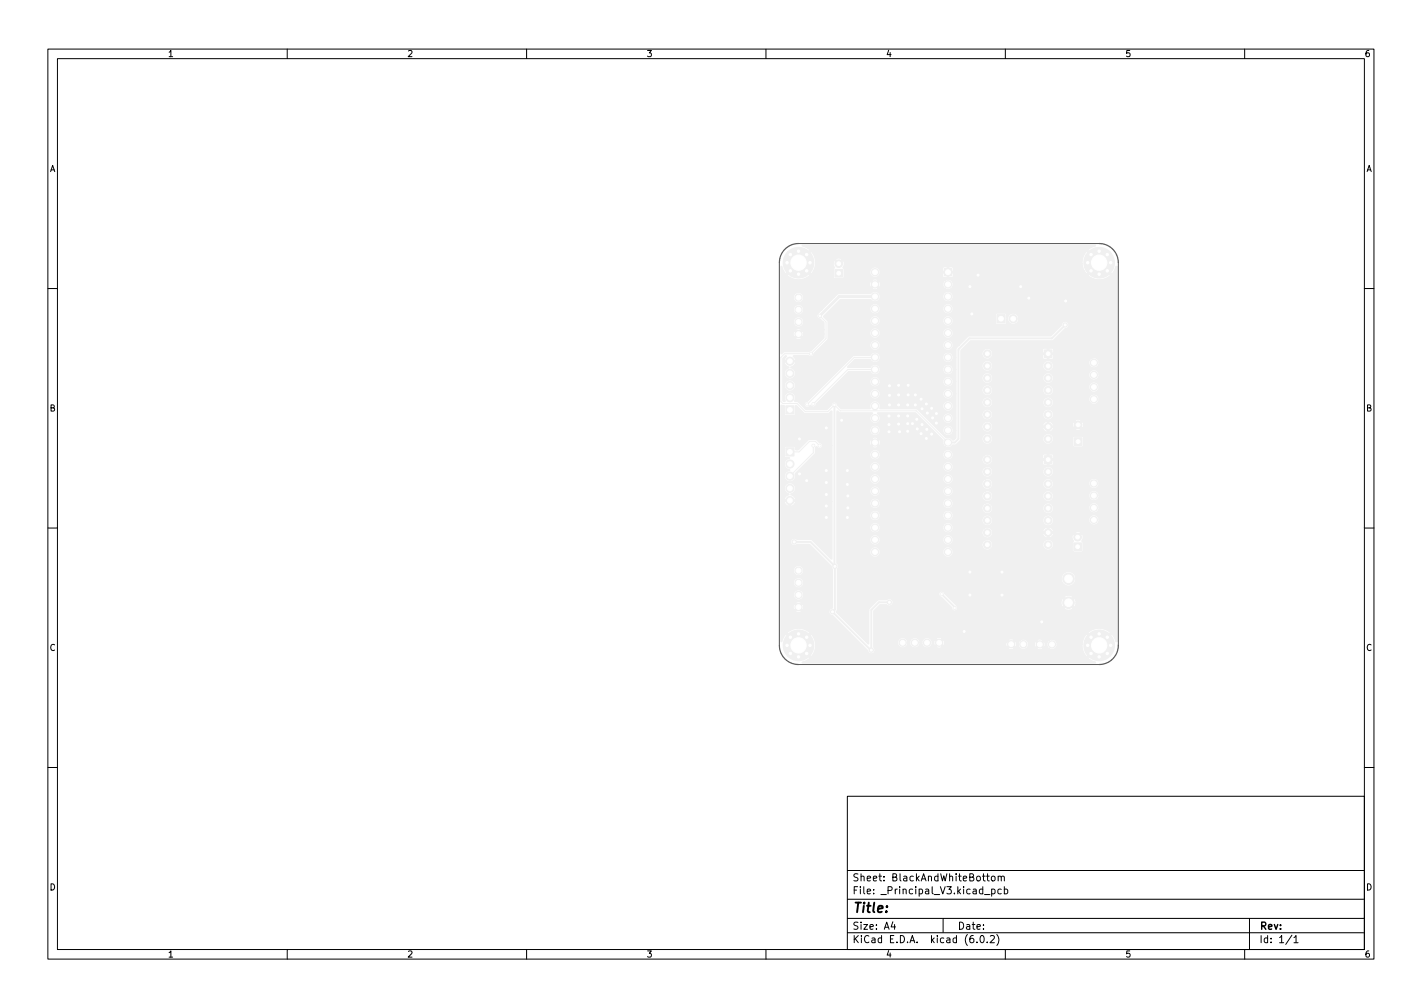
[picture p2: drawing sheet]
<svg xmlns="http://www.w3.org/2000/svg" width="297mm" height="210mm" viewBox="0 0 297 210" stroke-linecap="round" stroke-linejoin="round" font-family="sans-serif">
<defs><g id="words">
<text font-size="2.8" x="178" y="190.6">Title:</text>
<g font-size="2.1">
<text x="178" y="184">Sheet: BlackAndWhiteBottom</text>
<text x="178" y="186.7">File: _Principal_V3.kicad_pcb</text>
<text x="178" y="196.9">KiCad E.D.A. kicad (6.0.2)</text>
<text x="178" y="194.1">Size: A4</text>
<text x="200" y="194.1">Date:</text>
<text x="263" y="194.1">Rev:</text>
<text x="263" y="196.9">Id: 1/1</text>
</g>
<g font-size="1.8">
<text x="35" y="11.9">1</text>
<text x="85" y="11.9">2</text>
<text x="135" y="11.9">3</text>
<text x="185" y="11.9">4</text>
<text x="235" y="11.9">5</text>
<text x="285" y="11.9">6</text>
<text x="10.3" y="35.9">A</text>
<text x="285.3" y="35.9">A</text>
<text x="10.3" y="85.9">B</text>
<text x="285.3" y="85.9">B</text>
<text x="10.3" y="135.9">C</text>
<text x="285.3" y="135.9">C</text>
<text x="10.3" y="185.9">D</text>
<text x="285.3" y="185.9">D</text>
<text x="35" y="199.9">1</text>
<text x="85" y="199.9">2</text>
<text x="135" y="199.9">3</text>
<text x="185" y="199.9">4</text>
<text x="235" y="199.9">5</text>
<text x="285" y="199.9">6</text>
</g>
</g></defs>
<g fill="none" stroke="#000" stroke-width=".21">
<path d="M10 10.2h277v190.1h-277zM12 12.2h273v186.1h-273zM60 10.2v2M110 10.2v2M160 10.2v2M210 10.2v2M260 10.2v2M10 60.2h2M285 60.2h2M10 110.2h2M285 110.2h2M10 160.2h2"/>
<path d="M177 166.3h108v32h-108zM285 160.2h2M60 198.3v2M110 198.3v2M160 198.3v2M177 194.8h108M177 191.8h108M177 187.8h108M177 181.8h108M186.5 192.5l-.4 1h1M186.9 193v1M197 191.8v3"/>
<path d="M204.1 196.7v.1M204.9 195.4l.2-.1a.8 .8 0 0 1 .5 .8 .8 .8 0 0 1-.5 .7 1 1 0 0 1-.2-1.4zM205.6 186.8h1.2M206.1 182.9h.5M206.2 196.7v.1M206.3 182.4v1.3l.3 .2M206.9 195.5l.5-.2 .3 .5-.9 1h.9M207.1 185.7l.5-.1 .3 .3-.2 .7h-.6M207.1 183.1l.3-.2 .4 .2 .1 .5-.2 .3h-.3l-.3-.1zM207.1 185.6v1.5M208.2 195.1a1.72 1.72 0 0 1 0 2.3M208.5 183.1l.2-.2 .4 .1v.9"/>
<path d="M208.5 182.9v1M209.1 185.7l-.4-.1-.3 .3 .2 .7h.5M209.1 183.1l.3-.2 .3 .1 .1 .9M209.8 185.7l.4-.1 .3 .3-.1 .7h-.6M209.8 185.1v1.5M210 198.3v2M260 198.3v2M261 191.8v6.5M269.9 195.3l-1.3 1.9M270.3 195.8l.4-.5v1.5M270.3 196.8h.8"/>
</g>
<g fill="#f0f0f0" stroke="#f0f0f0" stroke-width=".21">
<path d="M218.1 95.2h1.6v1.6h-1.6z"/>
<path d="M218.1 73.1h1.6v1.6h-1.6z"/>
<path d="M174.4 56.2h1.6v1.6h-1.6z"/>
<path d="M224.3 113.3h1.6v1.6h-1.6z"/>
<path d="M224.4 91.4h1.6v1.6h-1.6z"/>
<path d="M164.2 93.5h1.7v1.7h-1.7z"/>
<path d="M164.2 84.7h1.7v1.7h-1.7z"/>
<path d="M208.3 65.7h1.7v1.7h-1.7z"/>
<path d="M197.3 56.1h1.5v1.5h-1.5z"/>
<path d="M163.1 55.6h.2l.4 1 .5 .6 5-5-.6-.4-1-.4 .1-.3h61l.1 .3-1 .4-.6 .4 2.7 2.6h-.6l-2.3-2.3-.5 .6-.4 1h-50.2l-.6-.2-.8 .2 .7 .7 .7-.7h50.2v.9h-49.7l-.3-.6-.9 .8-.9-.8-.2 .5-3.7-.1a3.4 3.4 0 0 0-1-2.3l-2.3 2.4 2.3 2.3 .7-.9 .3-1.4h3.7v.4l.2 .6-.2 .3v1.3h-4.9l-2.4-2.4-2.4 2.4a3.5 3.5 0 0 0 4.8 0h4.9v.4l.2 .2h1.8l.2-.2v-1.7l-.2-.3 .3-.9h49.7l.4 1.6h-27.4v-.6l-.3-.3h-.6v.9h-.4v-.9h-.6l-.3 .3v.6h29.6l.2 .2h-42.8l-.1-.2a1.07 1.07 0 0 0-1.7-.6 1.07 1.07 0 0 0 .2 1.8 1.07 1.07 0 0 0 1.6-1h42.8l.3 .4 2.3-2.4h.6l2.3 2.4 .5-.6 .4-1h.2v1.9h-1.3l-2.4-2.4-2.4 2.4 .2 .1h-28.3v-.6h-.9v.9h-.4v-.9h-.9v.7l.3 .3 1.7-.1 .2-.3 28.4 .1a3.5 3.5 0 0 0 4.5-.2h1.3v1.9h-34.2v-.2a1.07 1.07 0 0 0-1.6-.7h-14.1l-.5-.2-.8 .2 .7 .6 .6-.6h14.1l-.4 .3-.1 .6h-13.1l-.2-.7-.7 .7h-.5l-.6-.7a1.11 1.11 0 0 0 0 1.3l.6-.6h.5l.7 .6 .2-.6h13.1v.4l.4 .5h-14l-.6-.7-.7 .7a1.04 1.04 0 0 0 1.3 0h14a1.07 1.07 0 0 0 1.4-.2l.3-.7h34.2v2.5h-34.2a1.07 1.07 0 0 0-1.6-.9 1.07 1.07 0 0 0-.1 1.8 1.07 1.07 0 0 0 1.7-.7v-.2h34.2v2.5h-34.2a1.07 1.07 0 0 0-1.1-1 1.07 1.07 0 0 0-1 1h-13.1l-.2-.5a1.07 1.07 0 0 0-1.8-.1 1.07 1.07 0 0 0 .6 1.7 1.07 1.07 0 0 0 1.4-1.1l13.1 .1a1.07 1.07 0 0 0 1 1 1.07 1.07 0 0 0 1.1-1.1h34.2v2.1h-20.5v-.2a1.21 1.21 0 0 0-1.3-.9 1.21 1.21 0 0 0-1.1 1.1l-.1-.2-.2-.9h-1.9l-.2 .2v1.4h-8.9l-.1-.5a1.07 1.07 0 0 0-1.2-.5 1.07 1.07 0 0 0-.8 1h-13.1l-.2-.5a1.07 1.07 0 0 0-1.7-.2 1.07 1.07 0 0 0 .4 1.7 1.07 1.07 0 0 0 1.5-1h13.1a1.07 1.07 0 0 0 1 1.1 1.07 1.07 0 0 0 1.1-1.1h8.9v.5l.2 .2h1.8l.2-.2 .1-.9 .2 .1a1.15 1.15 0 0 0 1.3 1 1.15 1.15 0 0 0 1-1v-.2h20.5v7.2h-13.2v-.8l-.3-.2h-.7v1h-.3v-1h-.8l-.2 .3v.7h15.5v.1h-26v-.2a1.11 1.11 0 0 0-1.7-.6 1.11 1.11 0 0 0 .2 1.9 1.11 1.11 0 0 0 1.5-1.1h26v1.9h-3.7a1.04 1.04 0 0 0-1.2-1h-8.3v-.7h-1v1h-.3v-1l-1 .1v.7l.3 .2h1.7l.3-.3h8.3h-.1a1.06 1.06 0 0 0-.7 1.7h-7.6a1.1 1.1 0 0 0-1.1-1.1 1.1 1.1 0 0 0-1.1 1.1h-10.5v-.2a1.1 1.1 0 0 0-1.7-.7 1.1 1.1 0 0 0 .2 1.9 1.1 1.1 0 0 0 1.5-1h10.5l.4 .8a1.1 1.1 0 0 0 1.2 .2 1.1 1.1 0 0 0 .6-1h7.7l.1 .1a1.06 1.06 0 0 0 1.1 .2 1.06 1.06 0 0 0 .7-1h3.7v2.6l-3.7-.1a1.06 1.06 0 0 0-1.5-.9 1.06 1.06 0 0 0-.4 1.6h-7.7v-.2a1.1 1.1 0 0 0-1.2-.9 1.1 1.1 0 0 0-1 1.1h-10.5v-.2a1.1 1.1 0 0 0-1.7-.6 1.1 1.1 0 0 0 .2 1.8 1.1 1.1 0 0 0 1.5-1h10.5l.4 .8a1.1 1.1 0 0 0 1.2 .3 1.1 1.1 0 0 0 .6-1.1h7.7l.1 .1a1.06 1.06 0 0 0 1.1 .3 1.06 1.06 0 0 0 .7-1h3.7v2.5l-3.7-.1a1.06 1.06 0 0 0-1.5-.9 1.06 1.06 0 0 0-.4 1.6h-7.7v-.2a1.1 1.1 0 0 0-1.2-.8 1.1 1.1 0 0 0-1 1h-10.5v-.2a1.1 1.1 0 0 0-1.7-.6 1.1 1.1 0 0 0 .2 1.9 1.1 1.1 0 0 0 1.5-1.1h10.5l.4 .9a1.1 1.1 0 0 0 1.2 .2 1.1 1.1 0 0 0 .6-1.1h7.7l.1 .2a1.06 1.06 0 0 0 1.1 .2 1.06 1.06 0 0 0 .7-1h3.7v2.5h-3.7a1.06 1.06 0 0 0-1.5-.9 1.06 1.06 0 0 0-.4 1.6h-7.7v-.2a1.1 1.1 0 0 0-1.2-.9 1.1 1.1 0 0 0-1 1.1h-10.5v-.2a1.1 1.1 0 0 0-1.7-.6 1.1 1.1 0 0 0 .2 1.8 1.1 1.1 0 0 0 1.5-1h10.5l.3 .7a1.1 1.1 0 0 0 1.2 .4 1.1 1.1 0 0 0 .7-1.1h7.7l.1 .1a1.06 1.06 0 0 0 1.1 .2 1.06 1.06 0 0 0 .7-1h3.7v3.2h-13.3v-.2a1.1 1.1 0 0 0-1.2-.8 1.1 1.1 0 0 0-1 1h-10.5v-.2a1.11 1.11 0 0 0-1.7-.6 1.11 1.11 0 0 0 .2 1.9 1.11 1.11 0 0 0 1.5-1.1l10.5 .1a1.11 1.11 0 0 0 1.2 1.1 1.11 1.11 0 0 0 1-1.2h13.3v1.3h-7.4l-.6-.3-.8 .3 .7 .6 .7-.6h7.4v.9h-6.9l-.3-.7-.6 .7h-.6l-.6-.7-.2 .9h-4a1.08 1.08 0 0 0-1-.9v.9h-.3v-.9a1.08 1.08 0 0 0-1 .9h6.3v.2h-16.8v-.2a1.1 1.1 0 0 0-1.7-.7 1.1 1.1 0 0 0 .2 1.9 1.1 1.1 0 0 0 1.5-1h16.8l.1 .2h-5.1v.9h-.3v-.9h-1a1.08 1.08 0 0 0 1 .9l.9-.2 .4-.7 4.2 .1 .6-.7h.6l.6 .7 .3-.7h6.9v.9h-7.4l-.7-.6-.7 .6a1.09 1.09 0 0 0 1.4 0h7.4v3.4h-7v-1.7l-.2-.2h-1.8l-.1 .1-.1 .4h-4.1v-.2a1.1 1.1 0 0 0-1.2-.9 1.1 1.1 0 0 0-1 1.1h-10.5v-.2a1.1 1.1 0 0 0-1.7-.6 1.1 1.1 0 0 0 .2 1.8 1.1 1.1 0 0 0 1.5-1h10.5a1.11 1.11 0 0 0 1.2 1.1 1.11 1.11 0 0 0 1-1.1h4.1v1.5l.3 .2h1.7l.2-.3h7v2.8h-13.2v-.8l-.3-.2h-.7v1h-.3v-1h-.7l-.3 .2v.8h15.5v.1h-26a1.1 1.1 0 0 0-1.4-1h-6.8v-.2a1.07 1.07 0 0 0-1.2-.8 1.07 1.07 0 0 0-.9 1h-13.1l-.1-.2a1.07 1.07 0 0 0-1.7-.6 1.07 1.07 0 0 0 .2 1.8 1.07 1.07 0 0 0 1.6-1h13.1a1.07 1.07 0 0 0 1 1.1 1.07 1.07 0 0 0 1.1-1.1h6.8l-.3 .2a1.1 1.1 0 0 0 .2 1.8 1.1 1.1 0 0 0 1.5-1h26v.9h-13.2v-.7h-1v1h-.3v-1h-1v.8l.3 .2h1.7l.3-.3h13.2v1.7h-13.3v-.2a1.1 1.1 0 0 0-1.2-.9 1.1 1.1 0 0 0-1 1.1h-10.5v-.2a1.1 1.1 0 0 0-1.4-.8h-6.8v-.2a1.07 1.07 0 0 0-1.2-.9 1.07 1.07 0 0 0-.9 1.1h-13.1l-.1-.2a1.07 1.07 0 0 0-1.7-.7 1.07 1.07 0 0 0 .2 1.8 1.07 1.07 0 0 0 1.6-.9h13.1a1.07 1.07 0 0 0 1 1 1.07 1.07 0 0 0 1.1-1h6.8l-.3 .1a1.1 1.1 0 0 0 .2 1.9 1.1 1.1 0 0 0 1.5-1h10.5a1.11 1.11 0 0 0 1.2 1.1 1.11 1.11 0 0 0 1-1.1h13.3v2.4h-3.7a1.06 1.06 0 0 0-1.2-1 1.06 1.06 0 0 0-1 1.1h-7.4v-.2a1.1 1.1 0 0 0-1.2-.9 1.1 1.1 0 0 0-1 1.1h-10.5v-.2a1.1 1.1 0 0 0-1.4-.8h-6.8v-.2a1.07 1.07 0 0 0-1.2-.8 1.07 1.07 0 0 0-.9 1h-13.1l-.1-.2a1.07 1.07 0 0 0-1.7-.6 1.07 1.07 0 0 0 .2 1.8 1.07 1.07 0 0 0 1.6-1h13.1a1.07 1.07 0 0 0 1 1.1 1.07 1.07 0 0 0 1.1-1.1h6.8l-.2 .1a1.11 1.11 0 0 0 0 1.9 1.11 1.11 0 0 0 1.6-1h10.5v.1a1.1 1.1 0 0 0 1.2 1 1.1 1.1 0 0 0 1-1.1h7.4l.1 .2a1.06 1.06 0 0 0 1.1 .8 1.06 1.06 0 0 0 1-1.1h3.7v2.6l-3.7-.1a1.06 1.06 0 0 0-1.2-1 1.06 1.06 0 0 0-1 1.1h-7.4v-.2a1.1 1.1 0 0 0-1.2-.8 1.1 1.1 0 0 0-1 1h-10.5v-.2a1.1 1.1 0 0 0-1.4-.8h-6.8v-.2a1.07 1.07 0 0 0-1.2-.8 1.07 1.07 0 0 0-.9 1h-13.1l-.1-.2a1.07 1.07 0 0 0-1.7-.6 1.07 1.07 0 0 0 .2 1.8 1.07 1.07 0 0 0 1.6-1l13.1 .1a1.07 1.07 0 0 0 1 1 1.07 1.07 0 0 0 1.1-1.1h6.8l-.2 .1a1.1 1.1 0 0 0 0 1.9 1.1 1.1 0 0 0 1.6-1h10.5v.2a1.1 1.1 0 0 0 1.2 1 1.1 1.1 0 0 0 1-1.2h7.4l.1 .2a1.06 1.06 0 0 0 1.1 .8 1.06 1.06 0 0 0 1-1h3.7v2.5h-3.7a1.06 1.06 0 0 0-1.2-1 1.06 1.06 0 0 0-1 1.1h-7.4v-.2a1.1 1.1 0 0 0-1.2-.9 1.1 1.1 0 0 0-1 1.1h-10.5v-.2a1.1 1.1 0 0 0-1.4-.8h-6.8l-.1-.5a1.07 1.07 0 0 0-1.2-.5 1.07 1.07 0 0 0-.8 1h-13.1l-.2-.5a1.07 1.07 0 0 0-1.7-.2 1.07 1.07 0 0 0 .4 1.7 1.07 1.07 0 0 0 1.5-1h13.1a1.07 1.07 0 0 0 1 1.1 1.07 1.07 0 0 0 1.1-1.1h6.8h-.2a1.1 1.1 0 0 0 0 2 1.1 1.1 0 0 0 1.6-1h10.5v.1a1.1 1.1 0 0 0 1.2 1 1.1 1.1 0 0 0 1-1.1h7.4l.1 .2a1.06 1.06 0 0 0 1.1 .8 1.06 1.06 0 0 0 1-1.1h3.7v2.5h-3.7a1.06 1.06 0 0 0-1.2-1 1.06 1.06 0 0 0-1 1.1h-7.4v-.2a1.1 1.1 0 0 0-1.2-.8 1.1 1.1 0 0 0-1 1h-10.5v-.2a1.1 1.1 0 0 0-1.4-.8h-6.8v-.2a1.07 1.07 0 0 0-1.2-.8 1.07 1.07 0 0 0-.9 1h-13.1l-.1-.2a1.07 1.07 0 0 0-1.7-.6 1.07 1.07 0 0 0 .2 1.8 1.07 1.07 0 0 0 1.6-1h13.1a1.07 1.07 0 0 0 1 1.1 1.07 1.07 0 0 0 1.1-1.1h6.8l-.2 .1a1.1 1.1 0 0 0 0 1.9 1.1 1.1 0 0 0 1.6-1h10.5v.1a1.1 1.1 0 0 0 1.2 1.1 1.1 1.1 0 0 0 1-1.2h7.4l.1 .2a1.06 1.06 0 0 0 1.1 .8 1.06 1.06 0 0 0 1-1.1h3.7v2.7h-7.5l-.6-.2h-5.1a1.09 1.09 0 0 0-1-.9v.9h-.3v-.9a1.08 1.08 0 0 0-1 .9h7.2l-.5 .2h-17.2v-.2a1.1 1.1 0 0 0-1.4-.8h-6.8v-.2a1.07 1.07 0 0 0-1.2-.9 1.07 1.07 0 0 0-.9 1.1h-13.1l-.1-.2a1.07 1.07 0 0 0-1.7-.7 1.07 1.07 0 0 0 .2 1.8 1.07 1.07 0 0 0 1.6-.9h13.1a1.07 1.07 0 0 0 .8 1 1.07 1.07 0 0 0 1.2-.6l.1-.4h6.8l-.3 .1a1.1 1.1 0 0 0 .2 1.9 1.1 1.1 0 0 0 1.5-1h17.2l.1 .2h-5.5v.9h-.3v-.9h-1a1.08 1.08 0 0 0 1 .9h.5l.4-.2 .4-.7h4.5l.5 .5 .7-.7h7.5v.9h-7l-.3-.6-.9 .8-.9-.8a1.35 1.35 0 0 0 0 1.5l-.2 .3v.4h-4a1.1 1.1 0 0 0-1.1-1.1 1.1 1.1 0 0 0-1.1 1.1h-10.5v-.2a1.1 1.1 0 0 0-1.4-.8h-6.8v-.2a1.07 1.07 0 0 0-1.2-.8 1.07 1.07 0 0 0-.9 1h-13.1l-.1-.2a1.07 1.07 0 0 0-1.7-.6 1.07 1.07 0 0 0 .2 1.8 1.07 1.07 0 0 0 1.6-1h13.1a1.07 1.07 0 0 0 .9 1.1 1.07 1.07 0 0 0 1.2-.9v-.2h6.8a1.1 1.1 0 0 0-.3 2 1.1 1.1 0 0 0 1.7-1h10.5a1.11 1.11 0 0 0 1.2 1.1 1.11 1.11 0 0 0 1-1.1h4v1.3l.2 .2h-25.1v-.2a1.07 1.07 0 0 0-1.2-.8 1.07 1.07 0 0 0-.9 1h-13.1l-.1-.2a1.07 1.07 0 0 0-1.7-.6 1.07 1.07 0 0 0 .2 1.8 1.07 1.07 0 0 0 1.6-1l13.1 .1a1.07 1.07 0 0 0 1 1 1.07 1.07 0 0 0 1.1-1.1h26.8l.3-.2v-1.7l-.2-.3 .3-.9h7v8.7h-8.6v-.2a1.51 1.51 0 0 0-2.4-.9 1.51 1.51 0 0 0 .3 2.5 1.51 1.51 0 0 0 2.1-1.4h8.6v3.8h-9.1a1.5 1.5 0 0 0-2 0l1 1 1-1h9.1v1.3h-8.5l-.4-1-.9 .9h-.6l-.9-.9a1.5 1.5 0 0 0 0 1.9l.9-1h.6l.9 1 .4-.9h8.5v1.2h-9.1l-1-1-.9 .8h-22.3l-.2-.5-2.5-2.4a.62 .62 0 0 0-1-.4 .62 .62 0 0 0 .3 1.1l2.2 2.2a.61 .61 0 0 0 .5 .7 .61 .61 0 0 0 .7-.7h22.3l-.1 .2a1.5 1.5 0 0 0 2 0h9.1v5h-1.3a3.5 3.5 0 0 0-4.8 0l2.4 2.4 2.4-2.4h1.3v1.8l-.2 .1-.4-1-.5-.6-2.4 2.3h-.5l-2.3-2.3-.6 .9h-29.6l-.5-.2-.8 .2 .7 .6 .6-.6h29.6l-.3 1.2h-5.3a1.05 1.05 0 0 0-1.6-.8h-1.4l-.5-.3-.7 .3 .6 .6 .6-.6h1.4l-.3 .3-.2 .5h-.4l-.2-.6-.6 .6h-.6l-.6-.6-.2 .6h-1.3a1.05 1.05 0 0 0-1.6-.9h-1.3l-.6-.2-.7 .2 .6 .7 .7-.7h1.3l-.3 .3-.2 .6h-.4l-.2-.6-.6 .6h-.5l-.7-.6-.1 .3h-12.9l-.2-.6-.7 .6h-.5l-.6-.6-.2 .6h-.4a1.06 1.06 0 0 0-1.1-1.1 1.06 1.06 0 0 0-1 1.1l-.4-.1a1.06 1.06 0 0 0-1.1-1 1.06 1.06 0 0 0-1.1 1.1l-.4-.1a1.06 1.06 0 0 0-1.7-.7 1.06 1.06 0 0 0 .2 1.8 1.06 1.06 0 0 0 1.5-1h.4a1.06 1.06 0 0 0 1.1 1.1 1.06 1.06 0 0 0 1.1-1.1h.4a1.06 1.06 0 0 0 1 1.1 1.06 1.06 0 0 0 1.1-1.1h.4l.2 .6 .6-.6h.5l.7 .6 .2-.6h12.9l.1 .9h-13.5l-.6-.6-.7 .6a1.03 1.03 0 0 0 1.3 0l13.5 .1 .7-.7h.5l.6 .6 .2-.6h.4l.1 .4 .4 .5h-1.3l-.7-.6-.6 .6a1.07 1.07 0 0 0 1.3 0h1.3a1.06 1.06 0 0 0 1.6-.9h1.3l.2 .7 .6-.7h.6l.6 .7 .2-.7h.4l.1 .5 .4 .4h-1.4l-.6-.6-.6 .6a1.03 1.03 0 0 0 1.2 .1l1.4-.1a1.06 1.06 0 0 0 1.6-.9h5.3l-.1 .2a3.5 3.5 0 0 0 1 2.4l2.3-2.4h.5l-2.6 2.7 .6 .4 1 .4-.1 .2h-61.1v-.2l1-.4 .6-.4-5-5-.5 .6-.4 1-.2-.1v-49.2l.1-.1 .6 .1 .1 1.8 .2 .2h1.9l.2-.2v-1.7l.1-.2 1.8 1.7h4.9l.6-.5 .2 .1v7.1h-2l-.2-.4-.5-.2-.6-.6-1.5-.1-2.3 2.2h-.5l-.1-.5-.2-.2h-1.8l-.2 .3v1.8l.2 .2h.7l.1 .2a1.24 1.24 0 0 0-1.1 1.2 1.24 1.24 0 0 0 1.2 1.2l-.3 .2a1.2 1.2 0 0 0-.8 1.3 1.2 1.2 0 0 0 1.1 1.1l-.1 .1a1.21 1.21 0 0 0-1.1 1.1 1.21 1.21 0 0 0 1 1.3v.1a1.23 1.23 0 0 0-1 1h2.4a1.12 1.12 0 0 0-.9-1l-.1-.1 .2-.1a1.21 1.21 0 0 0 .7-1.3 1.21 1.21 0 0 0-1.1-1.1l.2-.1a1.24 1.24 0 0 0 .9-1.7l4.1-4.1 .1-1.3 .3-.2a.65 .65 0 0 0 .7 .3 .65 .65 0 0 0 .5-.6h2v11.7h-8.6v1h-.4v-1h-1a1.13 1.13 0 0 0 1 1l1-.3 .4-.7h7.6v12h-.2l-4.1-4-3.1-.1a.77 .77 0 0 0-1.1 .1 .77 .77 0 0 0 .1 1.1 .77 .77 0 0 0 1.1-.2l2.6 .1 4.5 4.5 .3 .7v.2h-6a1.06 1.06 0 0 0-1.6-.9 1.06 1.06 0 0 0-.1 1.8 1.06 1.06 0 0 0 1.6-.7l.1-.2h6v2.6h-6a1.06 1.06 0 0 0-1.6-1 1.06 1.06 0 0 0-.1 1.8 1.06 1.06 0 0 0 1.6-.7l.1-.1h6v2.5h-6l-.1-.2a1.06 1.06 0 0 0-1.7-.6 1.06 1.06 0 0 0 .2 1.8 1.06 1.06 0 0 0 1.6-1h6v1.7h-6.5l-.5-.2-.7 .2 .6 .6 .6-.6h6.5v.8h-6l-.2-.6-.6 .7h-.6l-.6-.7a1.09 1.09 0 0 0 0 1.3l.6-.6h.6l.6 .6 .2-.7h6v.3l-.5 .2-.2 .5h-5.8l-.6-.7-.6 .7a1.07 1.07 0 0 0 1.2 0h5.8l.1 .5 .7 .3 3.6 3.6h-8.4a3.5 3.5 0 0 0-4.8 0l2.4 2.4 2.4-2.4h8.4l2.6 2.7h-9.8a3.5 3.5 0 0 0-1-2.4l-2.3 2.3 2.3 2.4a3.4 3.4 0 0 0 1-2.3h9.8l1.1 1a.77 .77 0 0 0 1.1 .6 .77 .77 0 0 0 .1-1.3v-7.5l1.3-1.3h1.5a.77 .77 0 0 0 1.1-.1 .77 .77 0 0 0-.2-1.1 .77 .77 0 0 0-1 .1l-1.8 .1-1.8 1.8-.1 7.2-.2 .2-6.6-6.7 .2-.6v-8.3l.2-.3a.75 .75 0 0 0-.2-1l-.1-31.7 .2-.1 .5 .4h6.7l.1 .1a1.1 1.1 0 0 0-.5 1.6 1.1 1.1 0 0 0 1.7 .2 1.1 1.1 0 0 0-.1-1.7v-.2h7.8l3.7 3.6h-11l-.1-.2a1.07 1.07 0 0 0-1.7-.6 1.07 1.07 0 0 0 .2 1.8 1.07 1.07 0 0 0 1.6-1h11l1.7 1.7h-13.2l-.5-.2-.8 .2 .7 .6 .6-.6h13.2l.4 .6v.3h-13.1l-.2-.7-.7 .7h-.5l-.6-.7a1.1 1.1 0 0 0 0 1.3l.6-.6h.5l.7 .6 .2-.6h13.1v.4l.4 .5h-14l-.6-.6-.7 .6a1.08 1.08 0 0 0 1.3 0h14a1.17 1.17 0 0 0 1.6-.4l.7-.1 1-1v-18.7l2.1-2h17l2.6-2.5a.76 .76 0 0 0 .9-.7 .76 .76 0 0 0-.8-.8 .76 .76 0 0 0-.8 .8l-1.6 1.6h-21a1.07 1.07 0 0 0-1.1-1 1.07 1.07 0 0 0-1 1h-13.1l-.1-.2a1.07 1.07 0 0 0-1.7-.6 1.07 1.07 0 0 0 .2 1.8 1.07 1.07 0 0 0 1.6-1h13.1a1.07 1.07 0 0 0 1 1.1 1.07 1.07 0 0 0 1.1-1.1h21l-.7 .6-17 .1-2 1.9h-1.3v-.2a1.07 1.07 0 0 0-1.2-.9 1.07 1.07 0 0 0-.9 1.1h-13.1l-.1-.2a1.07 1.07 0 0 0-1.7-.7 1.07 1.07 0 0 0 .2 1.8 1.07 1.07 0 0 0 1.6-.9h13.1a1.07 1.07 0 0 0 1 1 1.07 1.07 0 0 0 1.1-1h1.3l-.7 .7v1.8h-.6l-.1-.4a1.07 1.07 0 0 0-1.8-.3 1.07 1.07 0 0 0 .5 1.7 1.07 1.07 0 0 0 1.4-1h.6v2.5h-.6v-.2a1.07 1.07 0 0 0-1.2-.8 1.07 1.07 0 0 0-.9 1h-13.1l-.1-.2a1.12 1.12 0 0 0-1-.8 1.12 1.12 0 0 0-1.1 .7h-4.5l-.2-.2 1.6-1.6 3.2 .1a1.07 1.07 0 0 0 1.7 .3 1.07 1.07 0 0 0-.1-1.7 1.07 1.07 0 0 0-1.6 .5l-3.6 .1-9.6 9.5a.62 .62 0 0 0-.6 .7 .62 .62 0 0 0 .6 .6 .62 .62 0 0 0 .7-.5 .66 .66 0 0 0 .7 .3 .66 .66 0 0 0 .5-.6l6.7-6.7h4.5l.2 .1a1.07 1.07 0 0 0 1 .5 1.07 1.07 0 0 0 .9-.6l.1-.5 13.1 .1a1.07 1.07 0 0 0 1 1 1.07 1.07 0 0 0 1.1-1.1h.6v2.6h-.6l-.1-.5a1.07 1.07 0 0 0-1.2-.5 1.07 1.07 0 0 0-.8 1h-13.1l-.2-.5a1.07 1.07 0 0 0-1.7-.2 1.07 1.07 0 0 0 .4 1.7 1.07 1.07 0 0 0 1.5-1h13.1a1.07 1.07 0 0 0 1 1.1 1.07 1.07 0 0 0 1.1-1.1h.6v2.5h-.6l-.1-.5a1.07 1.07 0 0 0-1.2-.5 1.07 1.07 0 0 0-.8 1h-13.1l-.2-.5a1.07 1.07 0 0 0-1.7-.1 1.07 1.07 0 0 0 .4 1.7 1.07 1.07 0 0 0 1.5-1.1h13.1a1.07 1.07 0 0 0 1 1.1 1.07 1.07 0 0 0 1.1-1.1h.6v2.6h-.6v-.2a1.07 1.07 0 0 0-1.7-.7 1.07 1.07 0 0 0 .2 1.8 1.07 1.07 0 0 0 1.5-.9h.6v2.5h-.6l-.1-.5a1.07 1.07 0 0 0-1.8-.2 1.07 1.07 0 0 0 .5 1.7 1.07 1.07 0 0 0 1.4-1h.6v2.5h-.6v-.2a1.07 1.07 0 0 0-1.7-.6 1.07 1.07 0 0 0 .2 1.8 1.07 1.07 0 0 0 1.5-1h.6v1.6l-.4 .5-.4-.1a1.27 1.27 0 0 0-1.4-.4l-5.9-6h-7.7l-.1-.3a1.09 1.09 0 0 0-1.1-1.4 1.09 1.09 0 0 0-.9 1.6l-6.1 .1-.8-.9a.62 .62 0 0 0-.7-.5 .62 .62 0 0 0-.5 .6l-1 .9h-4.3l-1.7-1.6-.7-.2a1.27 1.27 0 0 0-1-1.9l.2-.2a1.2 1.2 0 0 0 1-1.2 1.2 1.2 0 0 0-1.2-1.1l.2-.2a1.19 1.19 0 0 0 1-1.2 1.19 1.19 0 0 0-1-1.1v-.2a1.19 1.19 0 0 0 1-1h-2.4a1.36 1.36 0 0 0 1 1.1v.1a1.2 1.2 0 0 0-.9 1.3 1.2 1.2 0 0 0 1.1 1.1l-.1 .1a1.21 1.21 0 0 0-1 1.2 1.21 1.21 0 0 0 1.1 1.2l-.1 .2a1.25 1.25 0 0 0-.9 1.9h-.3l-.2-.2v-8.8l.7-.6 .1 .2-.5 .8h2.4l-.4-.9h3.2a.64 .64 0 0 0 .7 .1 .64 .64 0 0 0 .3-.6l2.9-3 .1-3.6-1-1.1 3.5-3.5 6.3-.1a1.1 1.1 0 0 0 1.7 .2 1.1 1.1 0 0 0 0-1.6 1.1 1.1 0 0 0-1.7 .2h-6.5l-.4 .2-.7 .6h-6.3l-.1-.1a1.06 1.06 0 0 0-1.6-.7 1.06 1.06 0 0 0 .2 1.8 1.06 1.06 0 0 0 1.5-1h6.3l-2.5 2.6h-3.8l-.1-.2a1.06 1.06 0 0 0-1.6-.6 1.06 1.06 0 0 0 .2 1.8 1.06 1.06 0 0 0 1.5-1h3.8l-.8 .8a.63 .63 0 0 0-.2 .7 .63 .63 0 0 0 .6 .4l.6 .6h-4a1.06 1.06 0 0 0-1.6-.9 1.06 1.06 0 0 0-.1 1.8 1.06 1.06 0 0 0 1.6-.7l.1-.2h4l.3 .3v1.4h-4.8a1.04 1.04 0 0 0-1.2 0l.6 .6 .6-.6h4.8v.8h-4.3l-.2-.6-.6 .7h-.6l-.6-.7a1.1 1.1 0 0 0 0 1.3l.6-.6h.6l.6 .6 .2-.7h4.3l-.2 1h-4.6l-.6-.7-.6 .7a1.07 1.07 0 0 0 1.2 0h4.6l-2.5 2.5-.5 .2h-5.2l-.5 .5-.2-.1z"/>
<path d="M164.5 136.8l1-.9h.2v.2l-.9 .9h-.2z"/>
<path d="M230.8 135.9h.2l.9 .9-.1 .2h-.2l-.9-.9z"/>
<path d="M231.6 52.6h.3v.2l-.9 .9h-.2l-.1-.2z"/>
<path d="M164.6 52.6h.2l.9 .9-.1 .2h-.1l-1-.9z"/>
<circle cx="218.9" cy="98.5" r=".8"/>
<circle cx="218.9" cy="101" r=".8"/>
<circle cx="218.9" cy="103.6" r=".8"/>
<circle cx="218.9" cy="106.1" r=".8"/>
<circle cx="218.9" cy="108.7" r=".8"/>
<circle cx="218.9" cy="111.2" r=".8"/>
<circle cx="218.9" cy="113.7" r=".8"/>
<circle cx="206.2" cy="113.7" r=".8"/>
<circle cx="206.2" cy="111.2" r=".8"/>
<circle cx="206.2" cy="108.7" r=".8"/>
<circle cx="206.2" cy="106.1" r=".8"/>
<circle cx="206.2" cy="103.6" r=".8"/>
<circle cx="206.2" cy="101" r=".8"/>
<circle cx="206.2" cy="98.5" r=".8"/>
<circle cx="206.2" cy="96" r=".8"/>
<circle cx="218.9" cy="76.4" r=".8"/>
<circle cx="218.9" cy="78.9" r=".8"/>
<circle cx="218.9" cy="81.5" r=".8"/>
<circle cx="218.9" cy="84" r=".8"/>
<circle cx="218.9" cy="86.6" r=".8"/>
<circle cx="218.9" cy="89.1" r=".8"/>
<circle cx="218.9" cy="91.6" r=".8"/>
<circle cx="206.2" cy="91.6" r=".8"/>
<circle cx="206.2" cy="89.1" r=".8"/>
<circle cx="206.2" cy="86.6" r=".8"/>
<circle cx="206.2" cy="84" r=".8"/>
<circle cx="206.2" cy="81.5" r=".8"/>
<circle cx="206.2" cy="78.9" r=".8"/>
<circle cx="206.2" cy="76.4" r=".8"/>
<circle cx="206.2" cy="73.9" r=".8"/>
<circle cx="175.2" cy="55" r=".8"/>
<circle cx="225.1" cy="112.1" r=".8"/>
<circle cx="225.2" cy="88.7" r=".8"/>
<circle cx="165" cy="96.9" r=".85"/>
<circle cx="165" cy="99.4" r=".85"/>
<circle cx="165" cy="102" r=".85"/>
<circle cx="165" cy="104.5" r=".85"/>
<circle cx="165" cy="83" r=".85"/>
<circle cx="165" cy="80.5" r=".85"/>
<circle cx="165" cy="78" r=".85"/>
<circle cx="165" cy="75.4" r=".85"/>
<circle cx="228.5" cy="100.9" r=".75"/>
<circle cx="228.5" cy="103.5" r=".75"/>
<circle cx="228.5" cy="106" r=".75"/>
<circle cx="228.5" cy="108.6" r=".75"/>
<circle cx="223.2" cy="120.8" r="1.2"/>
<circle cx="223.2" cy="125.8" r="1.2"/>
<circle cx="228.5" cy="75.7" r=".75"/>
<circle cx="228.5" cy="78.3" r=".75"/>
<circle cx="228.5" cy="80.8" r=".75"/>
<circle cx="228.5" cy="83.4" r=".75"/>
<circle cx="213.8" cy="134.5" r=".75"/>
<circle cx="211.2" cy="134.5" r=".75"/>
<circle cx="219.7" cy="134.5" r=".75"/>
<circle cx="217.2" cy="134.5" r=".75"/>
<circle cx="166.8" cy="119.1" r=".75"/>
<circle cx="166.8" cy="121.7" r=".75"/>
<circle cx="166.8" cy="124.2" r=".75"/>
<circle cx="166.8" cy="126.8" r=".75"/>
<circle cx="188.6" cy="134.2" r=".75"/>
<circle cx="191.1" cy="134.2" r=".75"/>
<circle cx="193.6" cy="134.2" r=".75"/>
<circle cx="196.2" cy="134.2" r=".75"/>
<circle cx="166.8" cy="62.1" r=".75"/>
<circle cx="166.8" cy="64.7" r=".75"/>
<circle cx="166.8" cy="67.2" r=".75"/>
<circle cx="166.8" cy="69.8" r=".75"/>
<circle cx="211.6" cy="66.5" r=".85"/>
<circle cx="229.6" cy="137.1" r=".4"/>
<circle cx="231.3" cy="133.1" r=".4"/>
<circle cx="229.6" cy="132.3" r=".4"/>
<circle cx="229.6" cy="134.7" r="3.2"/>
<circle cx="227.9" cy="136.4" r=".4"/>
<circle cx="227.9" cy="133.1" r=".4"/>
<circle cx="231.3" cy="136.4" r=".4"/>
<circle cx="227.2" cy="134.7" r=".4"/>
<circle cx="232" cy="134.7" r=".4"/>
<circle cx="198" cy="59.4" r=".77"/>
<circle cx="198" cy="61.9" r=".77"/>
<circle cx="198" cy="64.5" r=".77"/>
<circle cx="198" cy="67" r=".77"/>
<circle cx="198" cy="69.5" r=".77"/>
<circle cx="198" cy="72.1" r=".77"/>
<circle cx="198" cy="74.6" r=".77"/>
<circle cx="198" cy="77.2" r=".77"/>
<circle cx="198" cy="79.7" r=".77"/>
<circle cx="198" cy="82.2" r=".77"/>
<circle cx="198" cy="84.8" r=".77"/>
<circle cx="198" cy="87.3" r=".77"/>
<circle cx="198" cy="89.9" r=".77"/>
<circle cx="198" cy="92.4" r=".77"/>
<circle cx="198" cy="94.9" r=".77"/>
<circle cx="198" cy="97.5" r=".77"/>
<circle cx="198" cy="100" r=".77"/>
<circle cx="198" cy="102.6" r=".77"/>
<circle cx="198" cy="105.1" r=".77"/>
<circle cx="198" cy="107.6" r=".77"/>
<circle cx="198" cy="110.2" r=".77"/>
<circle cx="198" cy="112.7" r=".77"/>
<circle cx="198" cy="115.3" r=".77"/>
<circle cx="182.8" cy="115.3" r=".77"/>
<circle cx="182.8" cy="112.7" r=".77"/>
<circle cx="182.8" cy="110.2" r=".77"/>
<circle cx="182.8" cy="107.6" r=".77"/>
<circle cx="182.8" cy="105.1" r=".77"/>
<circle cx="182.8" cy="102.6" r=".77"/>
<circle cx="182.8" cy="100" r=".77"/>
<circle cx="182.8" cy="97.5" r=".77"/>
<circle cx="182.8" cy="94.9" r=".77"/>
<circle cx="182.8" cy="92.4" r=".77"/>
<circle cx="182.8" cy="89.9" r=".77"/>
<circle cx="182.8" cy="87.3" r=".77"/>
<circle cx="182.8" cy="84.8" r=".77"/>
<circle cx="182.8" cy="82.2" r=".77"/>
<circle cx="182.8" cy="79.7" r=".77"/>
<circle cx="182.8" cy="77.2" r=".77"/>
<circle cx="182.8" cy="74.6" r=".77"/>
<circle cx="182.8" cy="72.1" r=".77"/>
<circle cx="182.8" cy="69.5" r=".77"/>
<circle cx="182.8" cy="67" r=".77"/>
<circle cx="182.8" cy="64.5" r=".77"/>
<circle cx="182.8" cy="61.9" r=".77"/>
<circle cx="182.8" cy="59.4" r=".77"/>
<circle cx="182.8" cy="56.8" r=".77"/>
<circle cx="168.5" cy="133.1" r=".4"/>
<circle cx="164.4" cy="134.7" r=".4"/>
<circle cx="166.8" cy="137.1" r=".4"/>
<circle cx="168.5" cy="136.4" r=".4"/>
<circle cx="166.8" cy="134.7" r="3.2"/>
<circle cx="169.2" cy="134.7" r=".4"/>
<circle cx="166.8" cy="132.3" r=".4"/>
<circle cx="165.1" cy="133.1" r=".4"/>
<circle cx="165.1" cy="136.4" r=".4"/>
<circle cx="229.6" cy="57.2" r=".4"/>
<circle cx="231.3" cy="53.2" r=".4"/>
<circle cx="227.9" cy="56.5" r=".4"/>
<circle cx="229.6" cy="54.8" r="3.2"/>
<circle cx="232" cy="54.8" r=".4"/>
<circle cx="227.9" cy="53.2" r=".4"/>
<circle cx="229.6" cy="52.4" r=".4"/>
<circle cx="227.2" cy="54.8" r=".4"/>
<circle cx="231.3" cy="56.5" r=".4"/>
<circle cx="168.5" cy="56.5" r=".4"/>
<circle cx="166.8" cy="57.2" r=".4"/>
<circle cx="165.1" cy="53.2" r=".4"/>
<circle cx="164.4" cy="54.8" r=".4"/>
<circle cx="168.5" cy="53.2" r=".4"/>
<circle cx="166.8" cy="54.8" r="3.2"/>
<circle cx="166.8" cy="52.4" r=".4"/>
<circle cx="169.2" cy="54.8" r=".4"/>
<circle cx="165.1" cy="56.5" r=".4"/>
<circle cx="168.5" cy="100.3" r=".45"/>
<circle cx="202.6" cy="59.8" r=".45"/>
<circle cx="172.6" cy="103.2" r=".45"/>
<circle cx="190.6" cy="88.4" r=".45"/>
<circle cx="177" cy="98.2" r=".45"/>
<circle cx="202.6" cy="119.4" r=".45"/>
<circle cx="193.7" cy="86.2" r=".45"/>
<circle cx="195.6" cy="88.3" r=".45"/>
<circle cx="187.7" cy="88.5" r=".45"/>
<circle cx="177" cy="101.1" r=".45"/>
<circle cx="172.6" cy="105.6" r=".45"/>
<circle cx="192.6" cy="85.3" r=".45"/>
<circle cx="172.6" cy="100.7" r=".45"/>
<circle cx="177" cy="108" r=".45"/>
<circle cx="193.6" cy="89.6" r=".45"/>
<circle cx="167" cy="91.6" r=".45"/>
<circle cx="187.7" cy="86.8" r=".45"/>
<circle cx="193.5" cy="84.3" r=".45"/>
<circle cx="189.6" cy="84.5" r=".45"/>
<circle cx="202.6" cy="124.2" r=".45"/>
<circle cx="201.4" cy="131.8" r=".45"/>
<circle cx="185.8" cy="82.5" r=".45"/>
<circle cx="189.7" cy="80.4" r=".45"/>
<circle cx="203" cy="65.5" r=".45"/>
<circle cx="222.6" cy="62.8" r=".45"/>
<circle cx="185.8" cy="80.5" r=".45"/>
<circle cx="217.6" cy="129.8" r=".45"/>
<circle cx="177.1" cy="106" r=".45"/>
<circle cx="191.6" cy="89.5" r=".45"/>
<circle cx="185.7" cy="88.6" r=".45"/>
<circle cx="214.9" cy="62.2" r=".45"/>
<circle cx="189.6" cy="90" r=".45"/>
<circle cx="194.6" cy="85.2" r=".45"/>
<circle cx="177.1" cy="103.5" r=".45"/>
<circle cx="187.7" cy="84.5" r=".45"/>
<circle cx="213.2" cy="59.8" r=".45"/>
<circle cx="167" cy="98.9" r=".45"/>
<circle cx="175.8" cy="87.7" r=".45"/>
<circle cx="185.7" cy="90.1" r=".45"/>
<circle cx="191.2" cy="84.5" r=".45"/>
<circle cx="172.6" cy="89.3" r=".45"/>
<circle cx="189.6" cy="88.4" r=".45"/>
<circle cx="192.4" cy="83.3" r=".45"/>
<circle cx="187.7" cy="82.4" r=".45"/>
<circle cx="194.8" cy="87.2" r=".45"/>
<circle cx="189.6" cy="86.8" r=".45"/>
<circle cx="185.7" cy="86.8" r=".45"/>
<circle cx="172.6" cy="98.2" r=".45"/>
<circle cx="191.2" cy="82.4" r=".45"/>
<circle cx="192.4" cy="90.5" r=".45"/>
<circle cx="209.3" cy="119.4" r=".45"/>
<circle cx="194.6" cy="90.6" r=".45"/>
<circle cx="192.6" cy="88.6" r=".45"/>
<circle cx="187.9" cy="90.1" r=".45"/>
<circle cx="191.5" cy="87.5" r=".45"/>
<circle cx="172.6" cy="108" r=".45"/>
<circle cx="204.3" cy="57.4" r=".45"/>
<circle cx="189.7" cy="82.4" r=".45"/>
<circle cx="193.5" cy="91.5" r=".45"/>
<circle cx="209.3" cy="124.2" r=".45"/>
<circle cx="195.6" cy="86.3" r=".45"/>
<circle cx="185.8" cy="84.5" r=".45"/>
<circle cx="187.7" cy="80.4" r=".45"/>
<circle cx="182" cy="135.7" r=".45"/>
<circle cx="196.7" cy="124" r=".3"/>
<circle cx="171.3" cy="65.9" r=".3"/>
<circle cx="165.9" cy="113.1" r=".45"/>
<circle cx="173.9" cy="127.7" r=".45"/>
<circle cx="185.8" cy="125.7" r=".45"/>
<circle cx="174.3" cy="84.5" r=".3"/>
<circle cx="199.4" cy="126.9" r=".3"/>
<circle cx="169.4" cy="73.8" r=".3"/>
<circle cx="174.4" cy="118.2" r=".45"/>
<circle cx="222.5" cy="67.8" r=".45"/>
<circle cx="169.9" cy="93" r=".3"/>
<circle cx="171.2" cy="93" r=".3"/>
<circle cx="168.6" cy="84.4" r=".3"/>
<circle cx="169.9" cy="84.3" r=".3"/>
</g>
<path d="M222.5 67.8l-2.8 2.8h-17.2l-2.3 2.3v18.7l-.7 .8h-1.5M174.3 84.5v33.6M165.9 113.1h3.4l5.1 5.1v9l-.5 .5 8 8 .1-8.4 1.6-1.6h2.2M196.7 124l2.7 2.7v.2" fill="none" stroke="#f0f0f0" stroke-width=".4"/>
<path d="M171.3 65.9l1.3 1.3v3.5l-3.2 3.1h-5.5l-.8 .8v9.2l.4 .4h3l1.7 1.7h4.7l1.4-1.4 1.2 1.3h15.9l6.6 6.6M182.8 74.6h-4.4l-9.8 9.8M182.8 77.2h-5.7l-7.2 7.1M169.9 93v1.5l-4.9 4.9M171.2 93l-.9-.9h-1.2l-2.2 2.2h-1.9" fill="none" stroke="#f0f0f0" stroke-width=".21"/>
<path d="M182.8 61.9h-7.5l-4 4" fill="none" stroke="#f0f0f0" stroke-width=".6"/>
<g fill="#fff" stroke="#fff" stroke-width=".21">
<circle cx="168.5" cy="100.3" r=".2"/>
<circle cx="202.6" cy="59.8" r=".2"/>
<circle cx="172.6" cy="103.2" r=".2"/>
<circle cx="190.6" cy="88.4" r=".2"/>
<circle cx="177" cy="98.2" r=".2"/>
<circle cx="202.6" cy="119.4" r=".2"/>
<circle cx="193.7" cy="86.2" r=".2"/>
<circle cx="195.6" cy="88.3" r=".2"/>
<circle cx="187.7" cy="88.5" r=".2"/>
<circle cx="177" cy="101.1" r=".2"/>
<circle cx="172.6" cy="105.6" r=".2"/>
<circle cx="192.6" cy="85.3" r=".2"/>
<circle cx="172.6" cy="100.7" r=".2"/>
<circle cx="177" cy="108" r=".2"/>
<circle cx="193.6" cy="89.6" r=".2"/>
<circle cx="167" cy="91.6" r=".2"/>
<circle cx="187.7" cy="86.8" r=".2"/>
<circle cx="193.5" cy="84.3" r=".2"/>
<circle cx="189.6" cy="84.5" r=".2"/>
<circle cx="202.6" cy="124.2" r=".2"/>
<circle cx="201.4" cy="131.8" r=".2"/>
<circle cx="185.8" cy="82.5" r=".2"/>
<circle cx="189.7" cy="80.4" r=".2"/>
<circle cx="203" cy="65.5" r=".2"/>
<circle cx="222.6" cy="62.8" r=".2"/>
<circle cx="185.8" cy="80.5" r=".2"/>
<circle cx="217.6" cy="129.8" r=".2"/>
<circle cx="177.1" cy="106" r=".2"/>
<circle cx="191.6" cy="89.5" r=".2"/>
<circle cx="185.7" cy="88.6" r=".2"/>
<circle cx="214.9" cy="62.2" r=".2"/>
<circle cx="189.6" cy="90" r=".2"/>
<circle cx="194.6" cy="85.2" r=".2"/>
<circle cx="177.1" cy="103.5" r=".2"/>
<circle cx="187.7" cy="84.5" r=".2"/>
<circle cx="213.2" cy="59.8" r=".2"/>
<circle cx="167" cy="98.9" r=".2"/>
<circle cx="175.8" cy="87.7" r=".2"/>
<circle cx="185.7" cy="90.1" r=".2"/>
<circle cx="191.2" cy="84.5" r=".2"/>
<circle cx="172.6" cy="89.3" r=".2"/>
<circle cx="189.6" cy="88.4" r=".2"/>
<circle cx="192.4" cy="83.3" r=".2"/>
<circle cx="187.7" cy="82.4" r=".2"/>
<circle cx="194.8" cy="87.2" r=".2"/>
<circle cx="189.6" cy="86.8" r=".2"/>
<circle cx="185.7" cy="86.8" r=".2"/>
<circle cx="172.6" cy="98.2" r=".2"/>
<circle cx="191.2" cy="82.4" r=".2"/>
<circle cx="192.4" cy="90.5" r=".2"/>
<circle cx="209.3" cy="119.4" r=".2"/>
<circle cx="194.6" cy="90.6" r=".2"/>
<circle cx="192.6" cy="88.6" r=".2"/>
<circle cx="187.9" cy="90.1" r=".2"/>
<circle cx="191.5" cy="87.5" r=".2"/>
<circle cx="172.6" cy="108" r=".2"/>
<circle cx="204.3" cy="57.4" r=".2"/>
<circle cx="189.7" cy="82.4" r=".2"/>
<circle cx="193.5" cy="91.5" r=".2"/>
<circle cx="209.3" cy="124.2" r=".2"/>
<circle cx="195.6" cy="86.3" r=".2"/>
<circle cx="185.8" cy="84.5" r=".2"/>
<circle cx="187.7" cy="80.4" r=".2"/>
<circle cx="182" cy="135.7" r=".2"/>
<circle cx="196.7" cy="124" r=".15"/>
<circle cx="171.3" cy="65.9" r=".15"/>
<circle cx="165.9" cy="113.1" r=".2"/>
<circle cx="173.9" cy="127.7" r=".2"/>
<circle cx="185.8" cy="125.7" r=".2"/>
<circle cx="174.3" cy="84.5" r=".15"/>
<circle cx="199.4" cy="126.9" r=".15"/>
<circle cx="169.4" cy="73.8" r=".15"/>
<circle cx="174.4" cy="118.2" r=".2"/>
<circle cx="222.5" cy="67.8" r=".2"/>
<circle cx="169.9" cy="93" r=".15"/>
<circle cx="171.2" cy="93" r=".15"/>
<circle cx="168.6" cy="84.4" r=".15"/>
<circle cx="169.9" cy="84.3" r=".15"/>
<circle cx="218.9" cy="96" r=".4"/>
<circle cx="218.9" cy="98.5" r=".4"/>
<circle cx="218.9" cy="101" r=".4"/>
<circle cx="218.9" cy="103.6" r=".4"/>
<circle cx="218.9" cy="106.1" r=".4"/>
<circle cx="218.9" cy="108.7" r=".4"/>
<circle cx="218.9" cy="111.2" r=".4"/>
<circle cx="218.9" cy="113.7" r=".4"/>
<circle cx="206.2" cy="113.7" r=".4"/>
<circle cx="206.2" cy="111.2" r=".4"/>
<circle cx="206.2" cy="108.7" r=".4"/>
<circle cx="206.2" cy="106.1" r=".4"/>
<circle cx="206.2" cy="103.6" r=".4"/>
<circle cx="206.2" cy="101" r=".4"/>
<circle cx="206.2" cy="98.5" r=".4"/>
<circle cx="206.2" cy="96" r=".4"/>
<circle cx="218.9" cy="73.9" r=".4"/>
<circle cx="218.9" cy="76.4" r=".4"/>
<circle cx="218.9" cy="78.9" r=".4"/>
<circle cx="218.9" cy="81.5" r=".4"/>
<circle cx="218.9" cy="84" r=".4"/>
<circle cx="218.9" cy="86.6" r=".4"/>
<circle cx="218.9" cy="89.1" r=".4"/>
<circle cx="218.9" cy="91.6" r=".4"/>
<circle cx="206.2" cy="91.6" r=".4"/>
<circle cx="206.2" cy="89.1" r=".4"/>
<circle cx="206.2" cy="86.6" r=".4"/>
<circle cx="206.2" cy="84" r=".4"/>
<circle cx="206.2" cy="81.5" r=".4"/>
<circle cx="206.2" cy="78.9" r=".4"/>
<circle cx="206.2" cy="76.4" r=".4"/>
<circle cx="206.2" cy="73.9" r=".4"/>
<circle cx="175.2" cy="57" r=".4"/>
<circle cx="175.2" cy="55" r=".4"/>
<circle cx="225.1" cy="114.1" r=".4"/>
<circle cx="225.1" cy="112.1" r=".4"/>
<circle cx="225.2" cy="92.2" r=".4"/>
<circle cx="225.2" cy="88.7" r=".4"/>
<circle cx="165" cy="94.3" r=".5"/>
<circle cx="165" cy="96.9" r=".5"/>
<circle cx="165" cy="99.4" r=".5"/>
<circle cx="165" cy="102" r=".5"/>
<circle cx="165" cy="104.5" r=".5"/>
<circle cx="165" cy="85.6" r=".5"/>
<circle cx="165" cy="83" r=".5"/>
<circle cx="165" cy="80.5" r=".5"/>
<circle cx="165" cy="78" r=".5"/>
<circle cx="165" cy="75.4" r=".5"/>
<circle cx="228.5" cy="100.9" r=".5"/>
<circle cx="228.5" cy="103.5" r=".5"/>
<circle cx="228.5" cy="106" r=".5"/>
<circle cx="228.5" cy="108.6" r=".5"/>
<circle cx="223.2" cy="120.8" r=".8"/>
<circle cx="223.2" cy="125.8" r=".8"/>
<circle cx="228.5" cy="75.7" r=".5"/>
<circle cx="228.5" cy="78.3" r=".5"/>
<circle cx="228.5" cy="80.8" r=".5"/>
<circle cx="228.5" cy="83.4" r=".5"/>
<circle cx="213.8" cy="134.5" r=".5"/>
<circle cx="211.2" cy="134.5" r=".5"/>
<circle cx="219.7" cy="134.5" r=".5"/>
<circle cx="217.2" cy="134.5" r=".5"/>
<circle cx="166.8" cy="119.1" r=".5"/>
<circle cx="166.8" cy="121.7" r=".5"/>
<circle cx="166.8" cy="124.2" r=".5"/>
<circle cx="166.8" cy="126.8" r=".5"/>
<circle cx="188.6" cy="134.2" r=".5"/>
<circle cx="191.1" cy="134.2" r=".5"/>
<circle cx="193.6" cy="134.2" r=".5"/>
<circle cx="196.2" cy="134.2" r=".5"/>
<circle cx="166.8" cy="62.1" r=".5"/>
<circle cx="166.8" cy="64.7" r=".5"/>
<circle cx="166.8" cy="67.2" r=".5"/>
<circle cx="166.8" cy="69.8" r=".5"/>
<circle cx="209.1" cy="66.5" r=".5"/>
<circle cx="211.6" cy="66.5" r=".5"/>
<circle cx="229.6" cy="137.1" r=".25"/>
<circle cx="231.3" cy="133.1" r=".25"/>
<circle cx="229.6" cy="132.3" r=".25"/>
<circle cx="229.6" cy="134.7" r="1.6"/>
<circle cx="227.9" cy="136.4" r=".25"/>
<circle cx="227.9" cy="133.1" r=".25"/>
<circle cx="231.3" cy="136.4" r=".25"/>
<circle cx="227.2" cy="134.7" r=".25"/>
<circle cx="232" cy="134.7" r=".25"/>
<circle cx="198" cy="56.8" r=".51"/>
<circle cx="198" cy="59.4" r=".51"/>
<circle cx="198" cy="61.9" r=".51"/>
<circle cx="198" cy="64.5" r=".51"/>
<circle cx="198" cy="67" r=".51"/>
<circle cx="198" cy="69.5" r=".51"/>
<circle cx="198" cy="72.1" r=".51"/>
<circle cx="198" cy="74.6" r=".51"/>
<circle cx="198" cy="77.2" r=".51"/>
<circle cx="198" cy="79.7" r=".51"/>
<circle cx="198" cy="82.2" r=".51"/>
<circle cx="198" cy="84.8" r=".51"/>
<circle cx="198" cy="87.3" r=".51"/>
<circle cx="198" cy="89.9" r=".51"/>
<circle cx="198" cy="92.4" r=".51"/>
<circle cx="198" cy="94.9" r=".51"/>
<circle cx="198" cy="97.5" r=".51"/>
<circle cx="198" cy="100" r=".51"/>
<circle cx="198" cy="102.6" r=".51"/>
<circle cx="198" cy="105.1" r=".51"/>
<circle cx="198" cy="107.6" r=".51"/>
<circle cx="198" cy="110.2" r=".51"/>
<circle cx="198" cy="112.7" r=".51"/>
<circle cx="198" cy="115.3" r=".51"/>
<circle cx="182.8" cy="115.3" r=".51"/>
<circle cx="182.8" cy="112.7" r=".51"/>
<circle cx="182.8" cy="110.2" r=".51"/>
<circle cx="182.8" cy="107.6" r=".51"/>
<circle cx="182.8" cy="105.1" r=".51"/>
<circle cx="182.8" cy="102.6" r=".51"/>
<circle cx="182.8" cy="100" r=".51"/>
<circle cx="182.8" cy="97.5" r=".51"/>
<circle cx="182.8" cy="94.9" r=".51"/>
<circle cx="182.8" cy="92.4" r=".51"/>
<circle cx="182.8" cy="89.9" r=".51"/>
<circle cx="182.8" cy="87.3" r=".51"/>
<circle cx="182.8" cy="84.8" r=".51"/>
<circle cx="182.8" cy="82.2" r=".51"/>
<circle cx="182.8" cy="79.7" r=".51"/>
<circle cx="182.8" cy="77.2" r=".51"/>
<circle cx="182.8" cy="74.6" r=".51"/>
<circle cx="182.8" cy="72.1" r=".51"/>
<circle cx="182.8" cy="69.5" r=".51"/>
<circle cx="182.8" cy="67" r=".51"/>
<circle cx="182.8" cy="64.5" r=".51"/>
<circle cx="182.8" cy="61.9" r=".51"/>
<circle cx="182.8" cy="59.4" r=".51"/>
<circle cx="182.8" cy="56.8" r=".51"/>
<circle cx="168.5" cy="133.1" r=".25"/>
<circle cx="164.4" cy="134.7" r=".25"/>
<circle cx="166.8" cy="137.1" r=".25"/>
<circle cx="168.5" cy="136.4" r=".25"/>
<circle cx="166.8" cy="134.7" r="1.6"/>
<circle cx="169.2" cy="134.7" r=".25"/>
<circle cx="166.8" cy="132.3" r=".25"/>
<circle cx="165.1" cy="133.1" r=".25"/>
<circle cx="165.1" cy="136.4" r=".25"/>
<circle cx="229.6" cy="57.2" r=".25"/>
<circle cx="231.3" cy="53.2" r=".25"/>
<circle cx="227.9" cy="56.5" r=".25"/>
<circle cx="229.6" cy="54.8" r="1.6"/>
<circle cx="232" cy="54.8" r=".25"/>
<circle cx="227.9" cy="53.2" r=".25"/>
<circle cx="229.6" cy="52.4" r=".25"/>
<circle cx="227.2" cy="54.8" r=".25"/>
<circle cx="231.3" cy="56.5" r=".25"/>
<circle cx="168.5" cy="56.5" r=".25"/>
<circle cx="166.8" cy="57.2" r=".25"/>
<circle cx="165.1" cy="53.2" r=".25"/>
<circle cx="164.4" cy="54.8" r=".25"/>
<circle cx="168.5" cy="53.2" r=".25"/>
<circle cx="166.8" cy="54.8" r="1.6"/>
<circle cx="166.8" cy="52.4" r=".25"/>
<circle cx="169.2" cy="54.8" r=".25"/>
<circle cx="165.1" cy="56.5" r=".25"/>
</g>
<path d="M162.8 54.8v79.9M166.8 50.8h62.8M233.6 54.8v79.9M166.8 138.7h62.8" fill="none" stroke="#575757" stroke-width=".21"/>
<path d="M166.8 50.8a4 4 0 0 0-4 4M229.6 50.8a4 4 0 0 1 4 4M162.8 134.7a4 4 0 0 0 4 4M233.6 134.7a4 4 0 0 1-4 4" fill="none" stroke="#575757" stroke-width=".25"/>
<use href="#words"/>
</svg>
